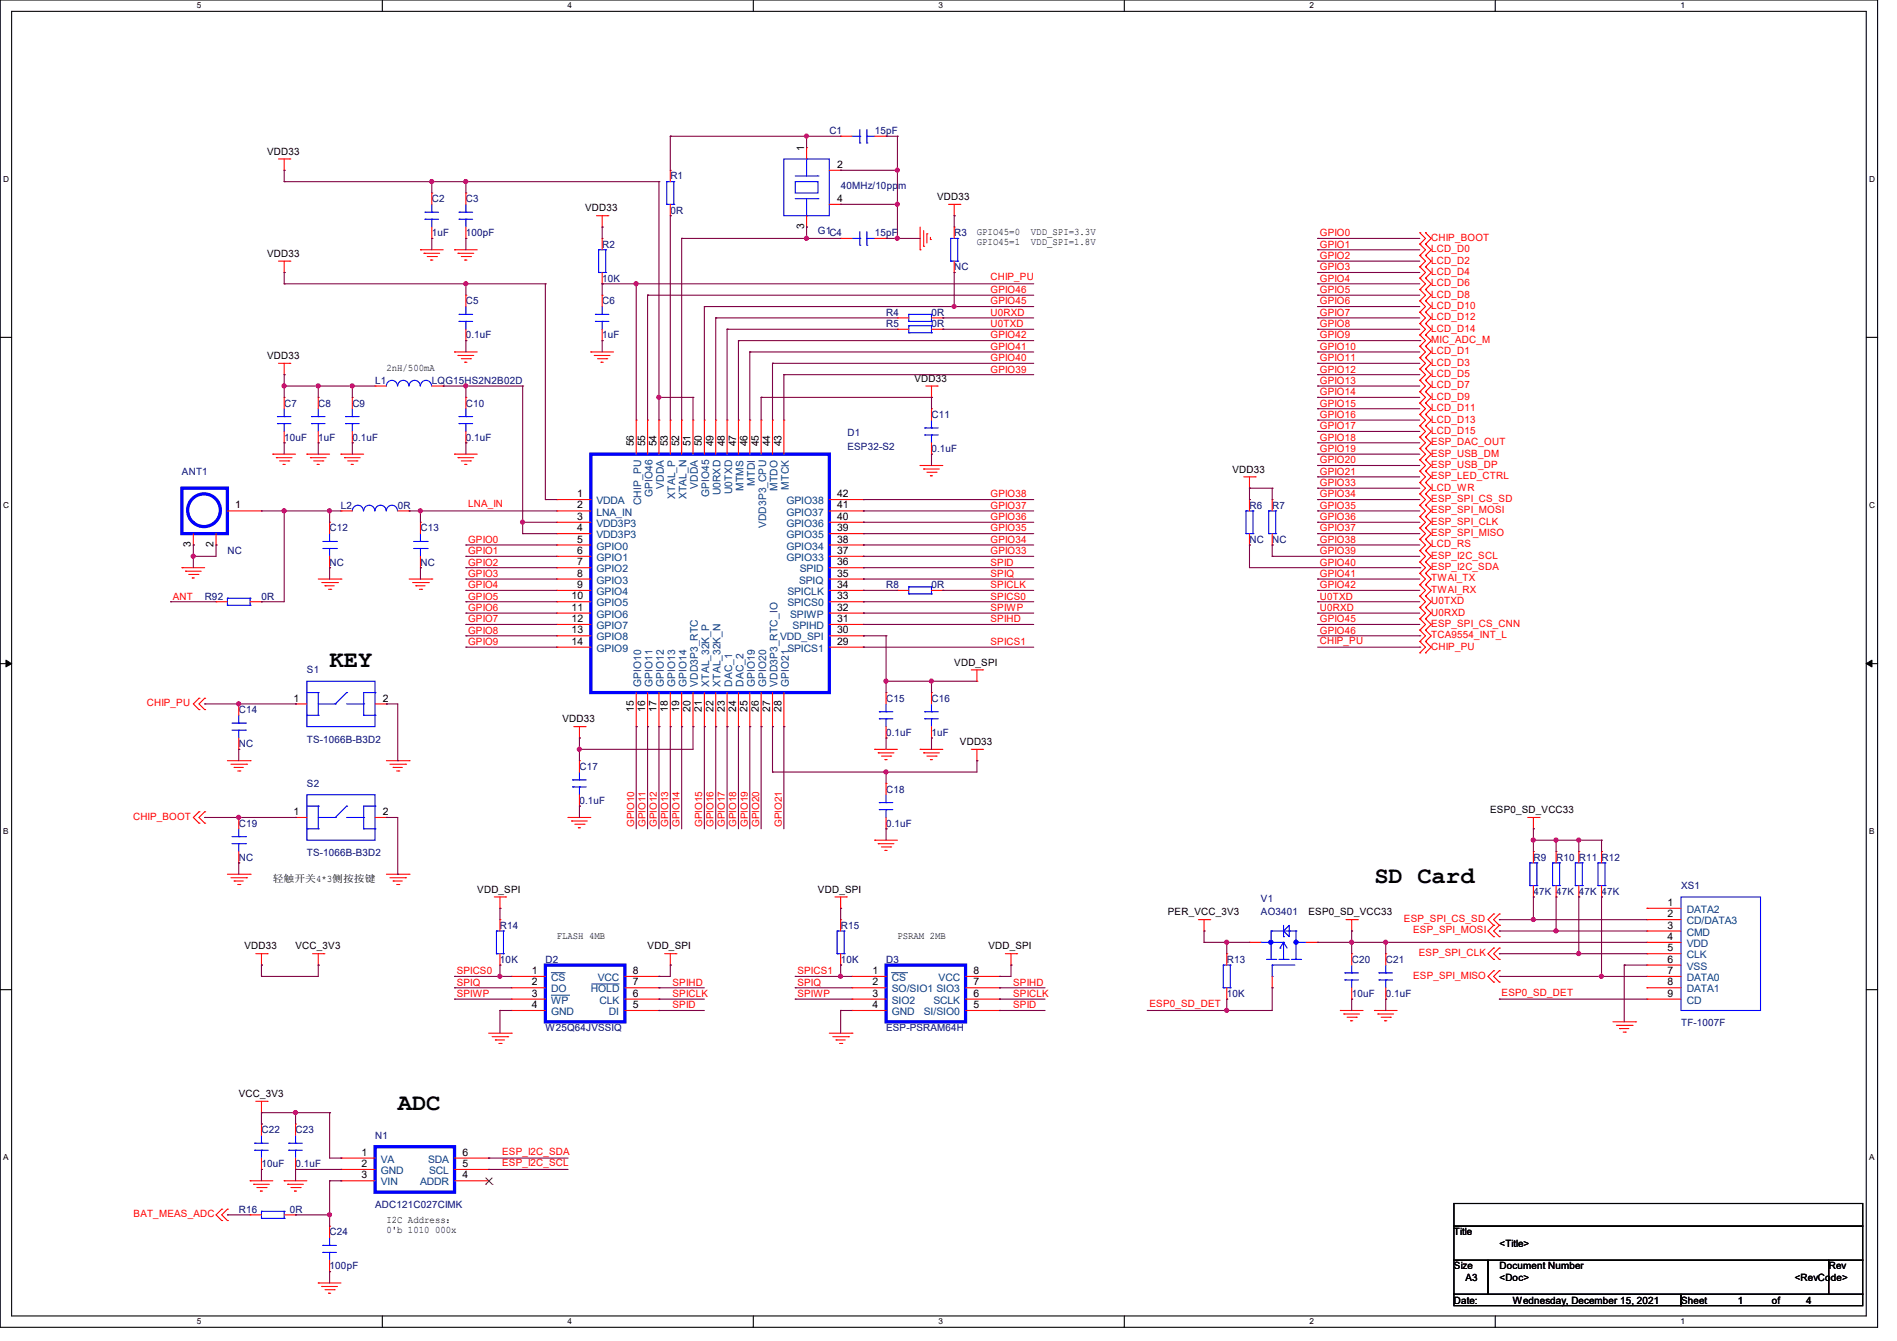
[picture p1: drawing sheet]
<svg xmlns="http://www.w3.org/2000/svg" width="297mm" height="210mm" viewBox="0 0 297 210" stroke-linecap="round" stroke-linejoin="round" font-family="sans-serif">
<defs><g id="words">
<g font-size="3.7">
<text x="51.6" y="104.5">KEY</text>
<text x="215.2" y="138.3">SD Card</text>
<text x="62.3" y="173.9">ADC</text>
</g>
<g font-size="1.6">
<text x="125.9" y="23.7" transform="rotate(-90 125.9 23.7)">1</text>
<text x="41.8" y="24.2">VDD33</text>
<text x="131.1" y="26.3">2</text>
<text x="91.6" y="33.1">VDD33</text>
<text x="125.9" y="35.9" transform="rotate(-90 125.9 35.9)">3</text>
<text x="131.1" y="31.6">4</text>
<text x="146.7" y="31.3">VDD33</text>
<text x="41.8" y="40.2">VDD33</text>
<text x="152.9" y="36.8">GPIO45=0</text>
<text x="152.9" y="38.4">GPIO45=1</text>
<text x="161.4" y="36.8">VDD_SPI=3.3V</text>
<text x="161.4" y="38.4">VDD_SPI=1.8V</text>
<text x="41.8" y="56.2">VDD33</text>
<text x="60.5" y="58.1">2nH/500mA</text>
<text x="143.2" y="59.8">VDD33</text>
<text x="99.2" y="69.9" transform="rotate(-90 99.2 69.9)">56</text>
<text x="101" y="69.9" transform="rotate(-90 101 69.9)">55</text>
<text x="102.8" y="69.9" transform="rotate(-90 102.8 69.9)">54</text>
<text x="104.6" y="69.9" transform="rotate(-90 104.6 69.9)">53</text>
<text x="106.4" y="69.9" transform="rotate(-90 106.4 69.9)">52</text>
<text x="108.1" y="69.9" transform="rotate(-90 108.1 69.9)">51</text>
<text x="109.9" y="69.9" transform="rotate(-90 109.9 69.9)">50</text>
<text x="111.7" y="69.9" transform="rotate(-90 111.7 69.9)">49</text>
<text x="113.5" y="69.9" transform="rotate(-90 113.5 69.9)">48</text>
<text x="115.2" y="69.9" transform="rotate(-90 115.2 69.9)">47</text>
<text x="117" y="69.9" transform="rotate(-90 117 69.9)">46</text>
<text x="118.8" y="69.9" transform="rotate(-90 118.8 69.9)">45</text>
<text x="120.6" y="69.9" transform="rotate(-90 120.6 69.9)">44</text>
<text x="122.4" y="69.9" transform="rotate(-90 122.4 69.9)">43</text>
<text x="90.4" y="77.9">1</text>
<text x="131.1" y="77.9">42</text>
<text x="193" y="74">VDD33</text>
<text x="36.8" y="79.6">1</text>
<text x="90.4" y="79.6">2</text>
<text x="90.4" y="81.4">3</text>
<text x="90.4" y="83.2">4</text>
<text x="131.1" y="83.2">39</text>
<text x="131.1" y="81.4">40</text>
<text x="131.1" y="79.6">41</text>
<text x="29.9" y="85.7" transform="rotate(-90 29.9 85.7)">3</text>
<text x="33.4" y="85.7" transform="rotate(-90 33.4 85.7)">2</text>
<text x="90.4" y="85">5</text>
<text x="90.4" y="86.7">6</text>
<text x="90.4" y="88.5">7</text>
<text x="131.1" y="88.5">36</text>
<text x="131.1" y="86.7">37</text>
<text x="131.1" y="85">38</text>
<text x="89.5" y="93.9">10</text>
<text x="89.5" y="95.6">11</text>
<text x="90.4" y="90.3">8</text>
<text x="90.4" y="92.1">9</text>
<text x="131.1" y="95.6">32</text>
<text x="131.1" y="93.9">33</text>
<text x="131.1" y="92.1">34</text>
<text x="131.1" y="90.3">35</text>
<text x="89.5" y="97.4">12</text>
<text x="89.5" y="99.2">13</text>
<text x="89.5" y="101">14</text>
<text x="131.1" y="101">29</text>
<text x="131.1" y="99.2">30</text>
<text x="131.1" y="97.4">31</text>
<text x="149.4" y="104.2">VDD_SPI</text>
<text x="45.9" y="109.9">1</text>
<text x="60" y="109.9">2</text>
<text x="88.1" y="113.1">VDD33</text>
<text x="99.2" y="111.5" transform="rotate(-90 99.2 111.5)">15</text>
<text x="101" y="111.5" transform="rotate(-90 101 111.5)">16</text>
<text x="102.8" y="111.5" transform="rotate(-90 102.8 111.5)">17</text>
<text x="104.6" y="111.5" transform="rotate(-90 104.6 111.5)">18</text>
<text x="106.4" y="111.5" transform="rotate(-90 106.4 111.5)">19</text>
<text x="108.1" y="111.5" transform="rotate(-90 108.1 111.5)">20</text>
<text x="109.9" y="111.5" transform="rotate(-90 109.9 111.5)">21</text>
<text x="111.7" y="111.5" transform="rotate(-90 111.7 111.5)">22</text>
<text x="113.5" y="111.5" transform="rotate(-90 113.5 111.5)">23</text>
<text x="115.2" y="111.5" transform="rotate(-90 115.2 111.5)">24</text>
<text x="117" y="111.5" transform="rotate(-90 117 111.5)">25</text>
<text x="118.8" y="111.5" transform="rotate(-90 118.8 111.5)">26</text>
<text x="120.6" y="111.5" transform="rotate(-90 120.6 111.5)">27</text>
<text x="122.4" y="111.5" transform="rotate(-90 122.4 111.5)">28</text>
<text x="150.3" y="116.7">VDD33</text>
<text x="45.9" y="127.6">1</text>
<text x="60" y="127.6">2</text>
<text x="233.3" y="127.3">ESP0_SD_VCC33</text>
<text x="42.7" y="138.1">轻触开关4*3侧按按键</text>
<text x="74.7" y="139.8">VDD_SPI</text>
<text x="128.1" y="139.8">VDD_SPI</text>
<text x="182.8" y="143.3">PER_VCC_3V3</text>
<text x="204.9" y="143.3">ESP0_SD_VCC33</text>
<text x="261.1" y="143.6">2</text>
<text x="261.1" y="141.9">1</text>
<text x="38.3" y="148.7">VDD33</text>
<text x="46.3" y="148.7">VCC_3V3</text>
<text x="87.2" y="147">FLASH 4MB</text>
<text x="101.4" y="148.7">VDD_SPI</text>
<text x="140.5" y="147">PSRAM 2MB</text>
<text x="154.7" y="148.7">VDD_SPI</text>
<text x="261.1" y="145.4">3</text>
<text x="261.1" y="147.2">4</text>
<text x="261.1" y="149">5</text>
<text x="83.3" y="152.5">1</text>
<text x="83.3" y="154.3">2</text>
<text x="99.1" y="154.3">7</text>
<text x="99.1" y="152.5">8</text>
<text x="136.6" y="152.5">1</text>
<text x="136.6" y="154.3">2</text>
<text x="152.4" y="154.3">7</text>
<text x="152.4" y="152.5">8</text>
<text x="261.1" y="150.7">6</text>
<text x="261.1" y="152.5">7</text>
<text x="261.1" y="154.3">8</text>
<text x="83.3" y="156.1">3</text>
<text x="83.3" y="157.9">4</text>
<text x="99.1" y="157.9">5</text>
<text x="99.1" y="156.1">6</text>
<text x="136.6" y="156.1">3</text>
<text x="136.6" y="157.9">4</text>
<text x="152.4" y="157.9">5</text>
<text x="152.4" y="156.1">6</text>
<text x="261.1" y="156.1">9</text>
<text x="37.4" y="171.8">VCC_3V3</text>
<text x="56.6" y="181">1</text>
<text x="56.6" y="182.8">2</text>
<text x="56.6" y="184.5">3</text>
<text x="72.4" y="184.5">4</text>
<text x="72.4" y="182.8">5</text>
<text x="72.4" y="181">6</text>
<text x="60.5" y="191.5">I2C Address：</text>
<text x="60.5" y="193">0'b 1010 000x</text>
<text x="227.6" y="193.5">Title</text>
<text x="234.8" y="195.2">&lt;Title&gt;</text>
<text x="227.6" y="198.8">Size</text>
<text x="229.4" y="200.6">A3</text>
<text x="234.8" y="198.8">Document Number</text>
<text x="234.8" y="200.6">&lt;Doc&gt;</text>
<text x="281" y="200.6">&lt;RevCode&gt;</text>
<text x="286.3" y="198.8">Rev</text>
<text x="227.6" y="204.1">Date:</text>
<text x="236.9" y="204.1">Wednesday, December 15, 2021</text>
<text x="263.2" y="204.1">Sheet</text>
<text x="272.1" y="204.1">1</text>
<text x="277.4" y="204.1">of</text>
<text x="282.8" y="204.1">4</text>
</g>
<g font-size="1.6" fill="#000080">
<text x="129.8" y="21">C1</text>
<text x="137" y="21">15pF</text>
<text x="105" y="28.1">R1</text>
<text x="131.6" y="29.5">40MHz/10ppm</text>
<text x="67.6" y="31.7">C2</text>
<text x="72.9" y="31.7">C3</text>
<text x="105" y="33.4">0R</text>
<text x="67.6" y="37">1uF</text>
<text x="72.9" y="37">100pF</text>
<text x="94.3" y="38.8">R2</text>
<text x="128.1" y="36.7">G1C4</text>
<text x="137" y="37">15pF</text>
<text x="149.4" y="37">R3</text>
<text x="72.9" y="47.7">C5</text>
<text x="94.3" y="47.7">C6</text>
<text x="94.3" y="44.1">10K</text>
<text x="149.4" y="42.3">NC</text>
<text x="72.9" y="53">0.1uF</text>
<text x="94.3" y="53">1uF</text>
<text x="138.7" y="49.4">R4</text>
<text x="138.7" y="51.2">R5</text>
<text x="145.8" y="49.4">0R</text>
<text x="145.8" y="51.2">0R</text>
<text x="44.5" y="63.7">C7</text>
<text x="49.8" y="63.7">C8</text>
<text x="55.2" y="63.7">C9</text>
<text x="58.7" y="60.1">L1</text>
<text x="67.6" y="60.1">LQG15HS2N2B02D</text>
<text x="72.9" y="63.7">C10</text>
<text x="145.8" y="65.4">C11</text>
<text x="44.5" y="69">10uF</text>
<text x="49.8" y="69">1uF</text>
<text x="55.2" y="69">0.1uF</text>
<text x="72.9" y="69">0.1uF</text>
<text x="132.7" y="68.3">D1</text>
<text x="132.7" y="70.4">ESP32-S2</text>
<text x="145.8" y="70.8">0.1uF</text>
<text x="28.5" y="74.3">ANT1</text>
<text x="51.6" y="83.2">C12</text>
<text x="53.4" y="79.7">L2</text>
<text x="62.3" y="79.7">0R</text>
<text x="65.8" y="83.2">C13</text>
<text x="195.6" y="79.7">R6</text>
<text x="199.2" y="79.7">R7</text>
<text x="35.6" y="86.8">NC</text>
<text x="51.6" y="88.6">NC</text>
<text x="65.8" y="88.6">NC</text>
<text x="195.6" y="85">NC</text>
<text x="199.2" y="85">NC</text>
<text x="32" y="93.9">R92</text>
<text x="40.9" y="93.9">0R</text>
<text x="138.7" y="92.1">R8</text>
<text x="145.8" y="92.1">0R</text>
<text x="48.1" y="105.5">S1</text>
<text x="37.4" y="111.7">C14</text>
<text x="138.7" y="109.9">C15</text>
<text x="145.8" y="109.9">C16</text>
<text x="37.4" y="117">NC</text>
<text x="48.1" y="116.3">TS-1066B-B3D2</text>
<text x="138.7" y="115.2">0.1uF</text>
<text x="145.8" y="115.2">1uF</text>
<text x="48.1" y="123.2">S2</text>
<text x="90.7" y="120.6">C17</text>
<text x="90.7" y="125.9">0.1uF</text>
<text x="138.7" y="124.1">C18</text>
<text x="37.4" y="129.5">C19</text>
<text x="138.7" y="129.5">0.1uF</text>
<text x="37.4" y="134.8">NC</text>
<text x="48.1" y="134.1">TS-1066B-B3D2</text>
<text x="240.1" y="134.8">R9</text>
<text x="243.6" y="134.8">R10 R11 R12</text>
<text x="197.4" y="141.2">V1</text>
<text x="197.4" y="143.3">AO3401</text>
<text x="240.1" y="140.1">47K 47K 47K 47K</text>
<text x="263.2" y="139.2">XS1</text>
<text x="78.3" y="145.5">R14</text>
<text x="131.6" y="145.5">R15</text>
<text x="78.3" y="150.8">10K</text>
<text x="85.4" y="150.8">D2</text>
<text x="131.6" y="150.8">10K</text>
<text x="138.7" y="150.8">D3</text>
<text x="192.1" y="150.8">R13</text>
<text x="211.6" y="150.8">C20</text>
<text x="217" y="150.8">C21</text>
<text x="85.4" y="161.5">W25Q64JVSSIQ</text>
<text x="138.7" y="161.5">ESP-PSRAM64H</text>
<text x="192.1" y="156.1">10K</text>
<text x="211.6" y="156.1">10uF</text>
<text x="217" y="156.1">0.1uF</text>
<text x="263.2" y="160.7">TF-1007F</text>
<text x="40.9" y="177.5">C22</text>
<text x="46.3" y="177.5">C23</text>
<text x="58.7" y="178.4">N1</text>
<text x="40.9" y="182.8">10uF</text>
<text x="46.3" y="182.8">0.1uF</text>
<text x="37.4" y="189.9">R16</text>
<text x="45.4" y="189.9">0R</text>
<text x="58.7" y="189.2">ADC121C027CIMK</text>
<text x="51.6" y="193.5">C24</text>
<text x="51.6" y="198.8">100pF</text>
</g>
<g font-size="1.6" fill="#f00">
<text x="206.6" y="37">GPIO0</text>
<text x="206.6" y="38.8">GPIO1</text>
<text x="206.6" y="40.6">GPIO2</text>
<text x="224.1" y="39.5">LCD_D0</text>
<text x="224.1" y="41.3">LCD_D2</text>
<text x="224.1" y="37.7">CHIP_BOOT</text>
<text x="155.1" y="45.9">GPIO46</text>
<text x="155.1" y="43.9">CHIP_PU</text>
<text x="155.1" y="47.7">GPIO45</text>
<text x="206.6" y="42.3">GPIO3</text>
<text x="206.6" y="44.1">GPIO4</text>
<text x="206.6" y="45.9">GPIO5</text>
<text x="206.6" y="47.7">GPIO6</text>
<text x="224.1" y="44.8">LCD_D6</text>
<text x="224.1" y="46.6">LCD_D8</text>
<text x="224.1" y="43.1">LCD_D4</text>
<text x="155.1" y="53">GPIO42</text>
<text x="155.1" y="51.2">U0TXD</text>
<text x="155.1" y="49.4">U0RXD</text>
<text x="206.6" y="49.4">GPIO7</text>
<text x="206.6" y="51.2">GPIO8</text>
<text x="206.6" y="53">GPIO9</text>
<text x="224.1" y="48.4">LCD_D10</text>
<text x="224.1" y="50.2">LCD_D12</text>
<text x="224.1" y="51.9">LCD_D14</text>
<text x="224.1" y="53.7">MIC_ADC_M</text>
<text x="155.1" y="58.3">GPIO39</text>
<text x="155.1" y="56.6">GPIO40</text>
<text x="155.1" y="54.8">GPIO41</text>
<text x="206.6" y="54.8">GPIO10</text>
<text x="206.6" y="56.6">GPIO11</text>
<text x="206.6" y="58.3">GPIO12</text>
<text x="224.1" y="59.1">LCD_D5</text>
<text x="224.1" y="57.3">LCD_D3</text>
<text x="224.1" y="55.5">LCD_D1</text>
<text x="206.6" y="60.1">GPIO13</text>
<text x="206.6" y="61.9">GPIO14</text>
<text x="206.6" y="63.7">GPIO15</text>
<text x="206.6" y="65.4">GPIO16</text>
<text x="224.1" y="64.4">LCD_D11</text>
<text x="224.1" y="62.6">LCD_D9</text>
<text x="224.1" y="60.8">LCD_D7</text>
<text x="206.6" y="67.2">GPIO17</text>
<text x="206.6" y="69">GPIO18</text>
<text x="206.6" y="70.8">GPIO19</text>
<text x="224.1" y="66.2">LCD_D13</text>
<text x="224.1" y="67.9">LCD_D15</text>
<text x="224.1" y="69.7">ESP_DAC_OUT</text>
<text x="224.1" y="71.5">ESP_USB_DM</text>
<text x="155.1" y="77.9">GPIO38</text>
<text x="206.6" y="72.6">GPIO20</text>
<text x="206.6" y="74.3">GPIO21</text>
<text x="206.6" y="77.9">GPIO34</text>
<text x="206.6" y="76.1">GPIO33</text>
<text x="224.1" y="73.3">ESP_USB_DP</text>
<text x="224.1" y="75.1">ESP_LED_CTRL</text>
<text x="224.1" y="76.8">LCD_WR</text>
<text x="73.3" y="79.5">LNA_IN</text>
<text x="155.1" y="79.7">GPIO37</text>
<text x="155.1" y="81.4">GPIO36</text>
<text x="155.1" y="83.2">GPIO35</text>
<text x="206.6" y="83.2">GPIO37</text>
<text x="206.6" y="81.4">GPIO36</text>
<text x="206.6" y="79.7">GPIO35</text>
<text x="224.1" y="80.4">ESP_SPI_MOSI</text>
<text x="224.1" y="78.6">ESP_SPI_CS_SD</text>
<text x="224.1" y="82.2">ESP_SPI_CLK</text>
<text x="224.1" y="83.9">ESP_SPI_MISO</text>
<text x="73.3" y="85">GPIO0</text>
<text x="73.3" y="86.8">GPIO1</text>
<text x="73.3" y="88.6">GPIO2</text>
<text x="155.1" y="85">GPIO34</text>
<text x="155.1" y="86.8">GPIO33</text>
<text x="155.1" y="88.6">SPID</text>
<text x="206.6" y="85">GPIO38</text>
<text x="206.6" y="86.8">GPIO39</text>
<text x="206.6" y="88.6">GPIO40</text>
<text x="224.1" y="85.7">LCD_RS</text>
<text x="224.1" y="87.5">ESP_I2C_SCL</text>
<text x="224.1" y="89.3">ESP_I2C_SDA</text>
<text x="27.1" y="93.9">ANT</text>
<text x="73.3" y="90.3">GPIO3</text>
<text x="73.3" y="92.1">GPIO4</text>
<text x="73.3" y="93.9">GPIO5</text>
<text x="73.3" y="95.7">GPIO6</text>
<text x="155.1" y="90.3">SPIQ</text>
<text x="155.1" y="93.9">SPICS0</text>
<text x="155.1" y="95.7">SPIWP</text>
<text x="155.1" y="92.1">SPICLK</text>
<text x="206.6" y="90.3">GPIO41</text>
<text x="206.6" y="92.1">GPIO42</text>
<text x="206.6" y="93.9">U0TXD</text>
<text x="206.6" y="95.7">U0RXD</text>
<text x="224.1" y="91.1">TWAI_TX</text>
<text x="224.1" y="92.8">TWAI_RX</text>
<text x="224.1" y="94.6">U0TXD</text>
<text x="73.3" y="97.5">GPIO7</text>
<text x="73.3" y="99.2">GPIO8</text>
<text x="73.3" y="101">GPIO9</text>
<text x="155.1" y="97.5">SPIHD</text>
<text x="155.1" y="101">SPICS1</text>
<text x="206.6" y="99.2">GPIO46</text>
<text x="206.6" y="100.8">CHIP_PU</text>
<text x="206.6" y="97.5">GPIO45</text>
<text x="224.1" y="99.9">TCA9554_INT_L</text>
<text x="224.1" y="101.7">CHIP_PU</text>
<text x="224.1" y="96.4">U0RXD</text>
<text x="224.1" y="98.2">ESP_SPI_CS_CNN</text>
<text x="23" y="110.6">CHIP_PU</text>
<text x="20.8" y="128.4">CHIP_BOOT</text>
<text x="219.8" y="144.4">ESP_SPI_CS_SD</text>
<text x="221.2" y="146.2">ESP_SPI_MOSI</text>
<text x="222.1" y="149.7">ESP_SPI_CLK</text>
<text x="71.5" y="154.3">SPIQ</text>
<text x="71.5" y="152.6">SPICS0</text>
<text x="105.3" y="154.3">SPIHD</text>
<text x="124.8" y="154.3">SPIQ</text>
<text x="124.8" y="152.6">SPICS1</text>
<text x="158.6" y="154.3">SPIHD</text>
<text x="221.2" y="153.3">ESP_SPI_MISO</text>
<text x="235.1" y="155.9">ESP0_SD_DET</text>
<text x="71.5" y="156.1">SPIWP</text>
<text x="105.3" y="157.9">SPID</text>
<text x="105.3" y="156.1">SPICLK</text>
<text x="124.8" y="156.1">SPIWP</text>
<text x="158.6" y="157.9">SPID</text>
<text x="158.6" y="156.1">SPICLK</text>
<text x="180" y="157.7">ESP0_SD_DET</text>
<text x="78.6" y="182.6">ESP_I2C_SCL</text>
<text x="78.6" y="180.8">ESP_I2C_SDA</text>
<text x="20.9" y="190.6">BAT_MEAS_ADC</text>
</g>
<g font-size="1.6" fill="#004080">
<text x="102.2" y="77.9" transform="rotate(-90 102.2 77.9)">GPIO46</text>
<text x="103.9" y="76.6" transform="rotate(-90 103.9 76.6)">VDDA</text>
<text x="109.3" y="76.6" transform="rotate(-90 109.3 76.6)">VDDA</text>
<text x="111" y="77.9" transform="rotate(-90 111 77.9)">GPIO45</text>
<text x="112.8" y="77.6" transform="rotate(-90 112.8 77.6)">U0RXD</text>
<text x="114.6" y="77.4" transform="rotate(-90 114.6 77.4)">U0TXD</text>
<text x="116.4" y="76.8" transform="rotate(-90 116.4 76.8)">MTMS</text>
<text x="118.2" y="76" transform="rotate(-90 118.2 76)">MTDI</text>
<text x="121.7" y="76.8" transform="rotate(-90 121.7 76.8)">MTDO</text>
<text x="123.5" y="76.7" transform="rotate(-90 123.5 76.7)">MTCK</text>
<text x="93.4" y="79">VDDA</text>
<text x="93.4" y="80.7">LNA_IN</text>
<text x="93.4" y="82.5">VDD3P3</text>
<text x="100.4" y="79.1" transform="rotate(-90 100.4 79.1)">CHIP_PU</text>
<text x="105.7" y="78.1" transform="rotate(-90 105.7 78.1)">XTAL_P</text>
<text x="107.5" y="78.2" transform="rotate(-90 107.5 78.2)">XTAL_N</text>
<text x="119.9" y="82.7" transform="rotate(-90 119.9 82.7)">VDD3P3_CPU</text>
<text x="123.1" y="82.5">GPIO36</text>
<text x="123.1" y="80.7">GPIO37</text>
<text x="123.1" y="79">GPIO38</text>
<text x="93.4" y="84.3">VDD3P3</text>
<text x="93.4" y="86.1">GPIO0</text>
<text x="93.4" y="87.8">GPIO1</text>
<text x="93.4" y="89.6">GPIO2</text>
<text x="123.1" y="87.8">GPIO33</text>
<text x="123.1" y="86.1">GPIO34</text>
<text x="123.1" y="84.3">GPIO35</text>
<text x="125.2" y="89.6">SPID</text>
<text x="93.4" y="91.4">GPIO3</text>
<text x="93.4" y="93.2">GPIO4</text>
<text x="93.4" y="95">GPIO5</text>
<text x="123.3" y="95">SPICS0</text>
<text x="123.3" y="93.2">SPICLK</text>
<text x="125.1" y="91.4">SPIQ</text>
<text x="93.4" y="96.7">GPIO6</text>
<text x="93.4" y="98.5">GPIO7</text>
<text x="93.4" y="100.3">GPIO8</text>
<text x="122.1" y="100.3">VDD_SPI</text>
<text x="123.7" y="96.7">SPIWP</text>
<text x="124.1" y="98.5">SPIHD</text>
<text x="93.4" y="102.1">GPIO9</text>
<text x="100.4" y="107.6" transform="rotate(-90 100.4 107.6)">GPIO10</text>
<text x="102.2" y="107.6" transform="rotate(-90 102.2 107.6)">GPIO11</text>
<text x="103.9" y="107.6" transform="rotate(-90 103.9 107.6)">GPIO12</text>
<text x="105.7" y="107.6" transform="rotate(-90 105.7 107.6)">GPIO13</text>
<text x="107.5" y="107.6" transform="rotate(-90 107.5 107.6)">GPIO14</text>
<text x="109.3" y="107.6" transform="rotate(-90 109.3 107.6)">VDD3P3_RTC</text>
<text x="111" y="107.6" transform="rotate(-90 111 107.6)">XTAL_32K_P</text>
<text x="112.8" y="107.6" transform="rotate(-90 112.8 107.6)">XTAL_32K_N</text>
<text x="114.6" y="107.6" transform="rotate(-90 114.6 107.6)">DAC_1</text>
<text x="116.4" y="107.6" transform="rotate(-90 116.4 107.6)">DAC_2</text>
<text x="118.2" y="107.6" transform="rotate(-90 118.2 107.6)">GPIO19</text>
<text x="119.9" y="107.6" transform="rotate(-90 119.9 107.6)">GPIO20</text>
<text x="121.7" y="107.6" transform="rotate(-90 121.7 107.6)">VDD3P3_RTC_IO</text>
<text x="123.3" y="102.1">SPICS1</text>
<text x="123.5" y="107.6" transform="rotate(-90 123.5 107.6)">GPIO21</text>
<text x="264.1" y="143">DATA2</text>
<text x="264.1" y="146.5">CMD</text>
<text x="264.1" y="148.3">VDD</text>
<text x="264.1" y="144.7">CD/DATA3</text>
<text x="86.3" y="153.6">CS</text>
<text x="86.3" y="155.4">DO</text>
<text x="92.5" y="155.4">HOLD</text>
<text x="93.6" y="153.6">VCC</text>
<text x="139.6" y="153.6">CS</text>
<text x="139.6" y="155.4">SO/SIO1 SIO3</text>
<text x="147" y="153.6">VCC</text>
<text x="264.1" y="150.1">CLK</text>
<text x="264.1" y="151.8">VSS</text>
<text x="264.1" y="153.6">DATA0</text>
<text x="264.1" y="155.4">DATA1</text>
<text x="86.3" y="157.2">WP</text>
<text x="86.3" y="159">GND</text>
<text x="93.9" y="157.2">CLK</text>
<text x="95.3" y="159">DI</text>
<text x="139.6" y="157.2">SIO2</text>
<text x="139.6" y="159">GND</text>
<text x="144.6" y="159">SI/SIO0</text>
<text x="146.1" y="157.2">SCLK</text>
<text x="264.1" y="157.2">CD</text>
<text x="59.6" y="182.1">VA</text>
<text x="59.6" y="183.9">GND</text>
<text x="59.6" y="185.6">VIN</text>
<text x="65.8" y="185.6">ADDR</text>
<text x="67" y="182.1">SDA</text>
<text x="67.2" y="183.9">SCL</text>
</g>
<g font-size="1.5" fill="#f00">
<text x="99.3" y="129.5" transform="rotate(-90 99.3 129.5)">GPIO10</text>
<text x="101.1" y="129.5" transform="rotate(-90 101.1 129.5)">GPIO11</text>
<text x="102.8" y="129.5" transform="rotate(-90 102.8 129.5)">GPIO12</text>
<text x="104.6" y="129.5" transform="rotate(-90 104.6 129.5)">GPIO13</text>
<text x="106.4" y="129.5" transform="rotate(-90 106.4 129.5)">GPIO14</text>
<text x="109.9" y="129.5" transform="rotate(-90 109.9 129.5)">GPIO15</text>
<text x="111.7" y="129.5" transform="rotate(-90 111.7 129.5)">GPIO16</text>
<text x="113.5" y="129.5" transform="rotate(-90 113.5 129.5)">GPIO17</text>
<text x="115.3" y="129.5" transform="rotate(-90 115.3 129.5)">GPIO18</text>
<text x="117.1" y="129.5" transform="rotate(-90 117.1 129.5)">GPIO19</text>
<text x="118.8" y="129.5" transform="rotate(-90 118.8 129.5)">GPIO20</text>
<text x="122.4" y="129.5" transform="rotate(-90 122.4 129.5)">GPIO21</text>
</g>
<g font-size="1.3">
<text x="30.8" y="1.3">5</text>
<text x="88.9" y="1.3">4</text>
<text x="146.9" y="1.3">3</text>
<text x="205" y="1.3">2</text>
<text x="263.1" y="1.3">1</text>
<text x=".5" y="28.4">D</text>
<text x="292.6" y="28.4">D</text>
<text x=".5" y="79.5">C</text>
<text x="292.6" y="79.5">C</text>
<text x=".5" y="130.6">B</text>
<text x="292.6" y="130.6">B</text>
<text x=".5" y="181.7">A</text>
<text x="292.6" y="181.7">A</text>
<text x="30.8" y="207.4">5</text>
<text x="88.9" y="207.4">4</text>
<text x="146.9" y="207.4">3</text>
<text x="205" y="207.4">2</text>
<text x="263.1" y="207.4">1</text>
</g>
</g></defs>
<path d="M0 0h294v207.9h-294zM1.8 1.8h290.4v204.3h-290.4z" fill="none" stroke="#000" stroke-width=".17"/>
<g fill="#fff">
<path d="M30.8 .2h.7v1.4h-.7z"/>
<path d="M30.8 206.2h.7v1.4h-.7z"/>
</g>
<path d="M59.9 0v1.8M59.9 206.1v1.8" fill="none" stroke="#000" stroke-width=".17"/>
<g fill="#fff">
<path d="M88.9 .2h.6v1.4h-.6z"/>
<path d="M88.9 206.2h.6v1.4h-.6z"/>
</g>
<path d="M117.9 0v1.8M117.9 206.1v1.8" fill="none" stroke="#000" stroke-width=".17"/>
<g fill="#fff">
<path d="M146.9 .2h.7v1.4h-.7z"/>
<path d="M146.9 206.2h.7v1.4h-.7z"/>
</g>
<path d="M176 0v1.8M176 206.1v1.8" fill="none" stroke="#000" stroke-width=".17"/>
<g fill="#fff">
<path d="M205 .2h.7v1.4h-.7z"/>
<path d="M205 206.2h.7v1.4h-.7z"/>
</g>
<path d="M234.1 0v1.8M234.1 206.1v1.8" fill="none" stroke="#000" stroke-width=".17"/>
<g fill="#fff">
<path d="M263.1 .2h.7v1.4h-.7z"/>
<path d="M263.1 206.2h.7v1.4h-.7z"/>
<path d="M.5 27.3h.9v1.4h-.9z"/>
<path d="M292.7 27.3h.8v1.4h-.8z"/>
<path d="M.5 78.4h.9v1.4h-.9z"/>
<path d="M292.7 78.4h.8v1.4h-.8z"/>
</g>
<path d="M0 52.8h1.8M292.2 52.8h1.8" fill="none" stroke="#000" stroke-width=".17"/>
<g fill="#fff">
<path d="M.5 129.5h.8v1.4h-.8z"/>
<path d="M292.7 129.5h.8v1.4h-.8z"/>
</g>
<path d="M0 103.9h1.8M292.2 103.9h1.8" fill="none" stroke="#000" stroke-width=".17"/>
<path d="M.9 103.4l.9 .5-.9 .5zM292.2 103.9l.9-.5v1z" fill="#000" stroke="#000" stroke-width=".16"/>
<g fill="#fff">
<path d="M.5 180.5h.8v1.4h-.8z"/>
<path d="M292.7 180.5h.8v1.4h-.8z"/>
</g>
<path d="M0 155h1.8M292.2 155h1.8M227.6 188.5h64v3.5h-64zM227.6 192h64v5.4h-64zM227.6 197.4h5.4v5.3h-5.4zM233 197.4h53.3v5.3h-53.3zM286.3 197.4h5.3v5.3h-5.3zM227.6 202.7h35.6v1.8h-35.6zM263.2 202.7h28.4v1.8h-28.4z" fill="none" stroke="#000" stroke-width=".17"/>
<g fill="none" stroke="#f00" stroke-width=".17">
<path d="M43.6 24.9h1.8M44.5 26.7h.1M44.5 24.9v1.8M45.4 24.9h.1M65.8 39.1h.1M65.8 39.1h3.6M66.4 39.7h.1M66.4 39.7h2.4M67.6 37.3h.1M67.6 30.2h.1M67.6 30.2v1.8M67.6 35.6v1.7"/>
<path d="M71.2 39.1h.1M71.2 39.1h3.5M71.7 39.7h.1M71.7 39.7h2.5M72.9 37.3h.1M72.9 30.2h.1M72.9 30.2v1.8M72.9 35.6v1.7M93.4 33.8h1.8M94.3 35.6h.1M94.3 37.3h.1M94.3 33.8v1.8"/>
<path d="M94.3 37.3v1.8M95.2 33.8h.1M104.9 33.8h.1M104.9 26.7h.1M104.9 26.7v1.7M104.9 32v1.8M126.3 35.6h.1M126.3 23.1h.1M126.3 23.1v1.8M126.3 33.8v1.8M129.8 32h1.8M129.8 26.7h1.8"/>
<path d="M131.6 37.3h.1M131.6 21.3h.1M131.6 26.7h.1M131.6 32h.1M131.6 37.3h1.8M131.6 21.3h1.8M136.9 37.3h1.8M136.9 21.3h1.8M138.7 37.3h.1M138.7 21.3h.1M144.1 39.1h.1M144.1 35.6v3.5"/>
<path d="M144.6 38.6h.1M144.6 36.1v2.5M145.1 36.6h.1M145.1 36.6v1.5M145.7 37.5h.1M145.7 37.2v.3M148.5 32h1.8M149.4 33.8h.1M149.4 35.6h.1M149.4 32v1.8M149.4 35.6v1.7M150.3 32h.1"/>
<path d="M222.3 38.2h.1M222.3 36.4h.1M222.3 38.2l.9 .9-.9 .9M222.3 36.4l.9 .9-.9 .9M223.2 38.2h.1M223.2 36.4h.1M223.2 38.2l.9 .9-.9 .9M223.2 36.4l.9 .9-.9 .9M43.6 56.9h1.8M43.6 40.9h1.8M44.5 58.7h.1M44.5 42.7h.1"/>
<path d="M44.5 40.9v1.8M44.5 56.9v1.8M45.4 56.9h.1M45.4 40.9h.1M66.9 40.2h1.4M67.4 40.7h.1M67.4 40.7h.4M68.3 40.2h.1M71.2 55.1h.1M71.2 55.1h3.5M71.7 55.7h.1M71.7 55.7h2.5"/>
<path d="M72.2 56.2h1.5M72.2 40.2h1.5M72.8 56.7h.1M72.8 40.7h.1M72.8 56.7h.3M72.8 40.7h.3M72.9 53.3h.1M72.9 46.2h.1M72.9 46.2v1.8M72.9 51.6v1.7M73.7 56.2h.1M73.7 40.2h.1"/>
<path d="M92.5 55.1h.1M92.5 55.1h3.6M93 55.7h.1M93 55.7h2.5M93.6 56.2h1.4M94.1 56.7h.1M94.1 56.7h.3M94.3 53.3h.1M94.3 46.2h.1M94.3 44.4h.1M94.3 42.7v1.7M94.3 46.2v1.8"/>
<path d="M94.3 51.6v1.7M95 56.2h.1M140.5 49.8h.1M140.5 51.6h.1M140.5 49.8h1.8M140.5 51.6h1.8M145.8 49.8h1.8M145.8 51.6h1.8M147.6 49.8h.1M147.6 51.6h.1M149.4 42.7h.1M149.4 40.9v1.8"/>
<path d="M222.3 40h.1M222.3 41.8h.1M222.3 59.6h.1M222.3 57.8h.1M222.3 45.3h.1M222.3 43.6h.1M222.3 47.1h.1M222.3 48.9h.1M222.3 50.7h.1M222.3 52.5h.1M222.3 56h.1M222.3 54.2h.1"/>
<path d="M222.3 40l.9 .9-.9 .9M222.3 57.8l.9 .9-.9 .9M222.3 43.6l.9 .8-.9 .9M222.3 45.3l.9 .9-.9 .9M222.3 47.1l.9 .9-.9 .9M222.3 48.9l.9 .9-.9 .9M222.3 50.7l.9 .9-.9 .9M222.3 59.6l.9 .9-.9 .8M222.3 41.8l.9 .9-.9 .9M222.3 56l.9 .9-.9 .9M222.3 52.5l.9 .8-.9 .9M222.3 54.2l.9 .9-.9 .9"/>
<path d="M223.2 40h.1M223.2 41.8h.1M223.2 59.6h.1M223.2 57.8h.1M223.2 45.3h.1M223.2 43.6h.1M223.2 47.1h.1M223.2 48.9h.1M223.2 50.7h.1M223.2 52.5h.1M223.2 56h.1M223.2 54.2h.1"/>
<path d="M223.2 40l.9 .9-.9 .9M223.2 57.8l.9 .9-.9 .9M223.2 43.6l.9 .8-.9 .9M223.2 45.3l.9 .9-.9 .9M223.2 47.1l.9 .9-.9 .9M223.2 48.9l.9 .9-.9 .9M223.2 50.7l.9 .9-.9 .9M223.2 59.6l.9 .9-.9 .8M223.2 41.8l.9 .9-.9 .9M223.2 56l.9 .9-.9 .9M223.2 52.5l.9 .8-.9 .9M223.2 54.2l.9 .9-.9 .9"/>
<path d="M42.7 71.1h.1M42.7 71.1h3.6M43.3 71.7h.1M43.3 71.7h2.4M43.8 72.2h1.4M44.3 72.7h.1M44.3 72.7h.4M44.5 69.3h.1M44.5 62.2h.1M44.5 62.2v1.8M44.5 67.6v1.7M45.2 72.2h.1"/>
<path d="M48 71.1h.1M48 71.1h3.6M48.6 71.7h.1M48.6 71.7h2.5M49.1 72.2h1.4M49.7 72.7h.1M49.7 72.7h.3M49.8 69.3h.1M49.8 62.2h.1M49.8 62.2v1.8M49.8 67.6v1.7M50.5 72.2h.1"/>
<path d="M53.4 71.1h.1M53.4 71.1h3.5M53.9 71.7h.1M53.9 71.7h2.5M54.4 72.2h1.5M55 72.7h.1M55 72.7h.3M55.2 69.3h.1M55.2 62.2h.1M55.2 62.2v1.8M55.2 67.6v1.7M55.9 72.2h.1"/>
<path d="M58.7 60.5h.1M58.7 60.5h1.8M67.6 60.5h1.8M69.4 60.5h.1M71.2 71.1h.1M71.2 71.1h3.5M71.7 71.7h.1M71.7 71.7h2.5M72.2 72.2h1.5M72.8 72.7h.1M72.8 72.7h.3M72.9 69.3h.1"/>
<path d="M72.9 62.2h.1M72.9 62.2v1.8M72.9 67.6v1.7M73.7 72.2h.1M87.2 78.2h.1M87.2 78.2h5.3M99.6 65.8h.1M99.6 65.8v5.3M101.4 65.8h.1M101.4 65.8v5.3M103.2 65.8h.1M103.2 65.8v5.3"/>
<path d="M104.9 65.8h.1M104.9 65.8v5.3M106.7 65.8h.1M106.7 65.8v5.3M108.5 65.8h.1M108.5 65.8v5.3M110.3 65.8h.1M110.3 65.8v5.3M112.1 65.8h.1M112.1 65.8v5.3M113.8 65.8h.1M113.8 65.8v5.3"/>
<path d="M115.6 65.8h.1M115.6 65.8v5.3M117.4 65.8h.1M117.4 65.8v5.3M119.2 65.8h.1M119.2 65.8v5.3M120.9 65.8h.1M120.9 65.8v5.3M122.7 65.8h.1M122.7 65.8v5.3M129.8 78.2h5.4M135.2 78.2h.1"/>
<path d="M144.1 72.9h.1M144.1 72.9h3.5M144.6 73.4h.1M144.6 73.4h2.5M144.9 60.5h1.8M145.1 74h1.5M145.7 74.5h.1M145.7 74.5h.3M145.8 62.2h.1M145.8 71.1h.1M145.8 64h.1M145.8 60.5v1.7"/>
<path d="M145.8 64v1.8M145.8 69.3v1.8M146.6 74h.1M146.7 60.5h.1M194.7 74.7h1.8M195.6 76.5h.1M195.6 78.2h.1M195.6 74.7v1.8M195.6 78.2v1.8M196.5 74.7h.1M199.2 78.2h.1M199.2 78.2v1.8"/>
<path d="M222.3 66.7h.1M222.3 64.9h.1M222.3 63.1h.1M222.3 61.3h.1M222.3 68.5h.1M222.3 70.2h.1M222.3 72h.1M222.3 73.8h.1M222.3 75.6h.1M222.3 77.3h.1M222.3 79.1h.1M222.3 64.9l.9 .9-.9 .9"/>
<path d="M222.3 63.1l.9 .9-.9 .9M222.3 61.3l.9 .9-.9 .9M222.3 66.7l.9 .9-.9 .9M222.3 68.5l.9 .8-.9 .9M222.3 70.2l.9 .9-.9 .9M222.3 72l.9 .9-.9 .9M222.3 73.8l.9 .9-.9 .9M222.3 75.6l.9 .9-.9 .8M222.3 79.1l.9 .9-.9 .9M222.3 77.3l.9 .9-.9 .9M223.2 66.7h.1M223.2 64.9h.1"/>
<path d="M223.2 63.1h.1M223.2 61.3h.1M223.2 68.5h.1M223.2 70.2h.1M223.2 72h.1M223.2 73.8h.1M223.2 75.6h.1M223.2 77.3h.1M223.2 79.1h.1M223.2 64.9l.9 .9-.9 .9M223.2 63.1l.9 .9-.9 .9M223.2 61.3l.9 .9-.9 .9"/>
<path d="M223.2 66.7l.9 .9-.9 .9M223.2 68.5l.9 .8-.9 .9M223.2 70.2l.9 .9-.9 .9M223.2 72l.9 .9-.9 .9M223.2 73.8l.9 .9-.9 .9M223.2 75.6l.9 .9-.9 .8M223.2 79.1l.9 .9-.9 .9M223.2 77.3l.9 .9-.9 .9M28.5 88.9h.1M28.5 88.9h3.5M29 89.5h.1M29 89.5h2.5"/>
<path d="M29.5 90h1.5M30.1 90.5h.1M30.1 90.5h.3M30.3 85.3h.1M30.3 83.6v1.7M31 90h.1M33.8 85.3h.1M33.8 94.2h.1M33.8 83.6v1.7M33.8 94.2h1.8M35.6 80h5.3M39.2 94.2h1.7"/>
<path d="M40.9 80h.1M40.9 94.2h.1M49.8 90.7h3.6M50.4 91.2h2.4M50.9 91.7h.1M50.9 91.7h1.4M51.4 92.3h.4M51.6 81.8h.1M51.6 88.9h.1M51.6 81.8v1.8M51.6 87.1v1.8M51.8 92.3h.1"/>
<path d="M52.8 91.2h.1M53.4 90.7h.1M53.4 80h.1M53.4 80h1.8M62.3 80h1.8M64.1 80h.1M64.1 90.7h3.5M64.6 91.2h2.5M65.1 91.7h.1M65.1 91.7h1.4M65.7 92.3h.3M65.8 81.8h.1"/>
<path d="M65.8 88.9h.1M65.8 81.8v1.8M65.8 87.1v1.8M66 92.3h.1M67.1 91.2h.1M67.6 90.7h.1M87.2 80h.1M87.2 81.8h.1M87.2 83.6h.1M87.2 85.3h.1M87.2 87.1h.1M87.2 88.9h.1"/>
<path d="M87.2 90.7h.1M87.2 92.5h.1M87.2 94.2h.1M87.2 96h.1M87.2 97.8h.1M87.2 99.6h.1M87.2 90.7h5.3M87.2 88.9h5.3M87.2 80h5.3M87.2 92.5h5.3M87.2 94.2h5.3M87.2 81.8h5.3"/>
<path d="M87.2 83.6h5.3M87.2 85.3h5.3M87.2 87.1h5.3M87.2 96h5.3M87.2 97.8h5.3M87.2 99.6h5.3M129.8 90.7h5.4M129.8 88.9h5.4M129.8 80h5.4M129.8 92.5h5.4M129.8 94.2h5.4M129.8 81.8h5.4"/>
<path d="M129.8 83.6h5.4M129.8 85.3h5.4M129.8 87.1h5.4M129.8 96h5.4M129.8 97.8h5.4M129.8 99.6h5.4M135.2 99.6h.1M135.2 97.8h.1M135.2 96h.1M135.2 94.2h.1M135.2 92.5h.1M135.2 90.7h.1"/>
<path d="M135.2 88.9h.1M135.2 87.1h.1M135.2 85.3h.1M135.2 83.6h.1M135.2 81.8h.1M135.2 80h.1M140.5 92.5h.1M140.5 92.5h1.8M145.8 92.5h1.8M147.6 92.5h.1M195.6 85.3h.1M195.6 83.6v1.7"/>
<path d="M199.2 85.3h.1M199.2 83.6v1.7M222.3 80.9h.1M222.3 82.7h.1M222.3 84.5h.1M222.3 86.2h.1M222.3 88h.1M222.3 89.8h.1M222.3 91.6h.1M222.3 93.3h.1M222.3 98.7h.1M222.3 96.9h.1"/>
<path d="M222.3 95.1h.1M222.3 80.9l.9 .9-.9 .9M222.3 82.7l.9 .9-.9 .9M222.3 84.5l.9 .8-.9 .9M222.3 86.2l.9 .9-.9 .9M222.3 88l.9 .9-.9 .9M222.3 89.8l.9 .9-.9 .9M222.3 91.6l.9 .9-.9 .8M222.3 98.7l.9 .9-.9 .9M222.3 95.1l.9 .9-.9 .9M222.3 96.9l.9 .9-.9 .9M222.3 93.3l.9 .9-.9 .9"/>
<path d="M223.2 80.9h.1M223.2 82.7h.1M223.2 84.5h.1M223.2 86.2h.1M223.2 88h.1M223.2 89.8h.1M223.2 91.6h.1M223.2 93.3h.1M223.2 98.7h.1M223.2 96.9h.1M223.2 95.1h.1M223.2 80.9l.9 .9-.9 .9"/>
<path d="M223.2 82.7l.9 .9-.9 .9M223.2 84.5l.9 .8-.9 .9M223.2 86.2l.9 .9-.9 .9M223.2 88l.9 .9-.9 .9M223.2 89.8l.9 .9-.9 .9M223.2 91.6l.9 .9-.9 .8M223.2 98.7l.9 .9-.9 .9M223.2 95.1l.9 .9-.9 .9M223.2 96.9l.9 .9-.9 .9M223.2 93.3l.9 .9-.9 .9M31.2 109.3h.1M31.2 111.1h.1"/>
<path d="M31.2 109.3l-.9 .9 .9 .9M32 109.3h.1M32 111.1h.1M32 109.3l-.8 .9 .8 .9M35.6 119.1h3.6M36.2 119.7h2.4M37.4 110.2h.1M37.4 117.3h.1M37.4 110.2v1.8M37.4 115.6v1.7M38.6 119.7h.1M39.2 119.1h.1"/>
<path d="M46.3 110.2h.1M46.3 110.2h1.7M58.7 110.2h1.8M60.5 110.2h.1M60.5 119.1h3.6M61 119.7h2.5M63.5 119.7h.1M64.1 119.1h.1M87.2 101.3h.1M87.2 101.3h5.3M89.8 113.8h1.8M90.7 115.6h.1"/>
<path d="M90.7 119.1h.1M90.7 113.8v1.8M90.7 119.1v1.8M91.6 113.8h.1M99.6 113.8h.1M99.6 108.5v5.3M101.4 113.8h.1M101.4 108.5v5.3M103.2 113.8h.1M103.2 108.5v5.3M104.9 113.8h.1M104.9 108.5v5.3"/>
<path d="M106.7 113.8h.1M106.7 108.5v5.3M108.5 113.8h.1M108.5 108.5v5.3M110.3 113.8h.1M110.3 108.5v5.3M112.1 113.8h.1M112.1 108.5v5.3M113.8 113.8h.1M113.8 108.5v5.3M115.6 113.8h.1M115.6 108.5v5.3"/>
<path d="M117.4 113.8h.1M117.4 108.5v5.3M119.2 113.8h.1M119.2 108.5v5.3M120.9 113.8h.1M120.9 108.5v5.3M122.7 113.8h.1M122.7 108.5v5.3M129.8 101.3h5.4M135.2 101.3h.1M136.9 117.3h.1M136.9 117.3h3.6"/>
<path d="M137.5 117.9h.1M137.5 117.9h2.5M138 118.4h1.4M138.6 119h.1M138.6 119h.3M138.7 115.6h.1M138.7 108.5h.1M138.7 108.5v1.7M138.7 113.8v1.8M139.4 118.4h.1M144.1 117.3h.1M144.1 117.3h3.5"/>
<path d="M144.6 117.9h.1M144.6 117.9h2.5M145.1 118.4h1.5M145.7 119h.1M145.7 119h.3M145.8 115.6h.1M145.8 108.5h.1M145.8 108.5v1.7M145.8 113.8v1.8M146.6 118.4h.1M152.1 104.9h1.7M152.1 117.3h1.7"/>
<path d="M153 106.7h.1M153 119.1h.1M153 104.9v1.8M153 117.3v1.8M153.8 104.9h.1M153.8 117.3h.1M222.3 100.5h.1M222.3 102.2h.1M222.3 100.5l.9 .8-.9 .9M223.2 100.5h.1M223.2 102.2h.1M223.2 100.5l.9 .8-.9 .9"/>
<path d="M31.2 127.1h.1M31.2 128.9h.1M31.2 127.1l-.9 .9 .9 .9M32 127.1h.1M32 128.9h.1M32 127.1l-.8 .9 .8 .9M35.6 136.9h3.6M36.2 137.5h2.4M36.7 120.2h.1M36.7 138h.1M36.7 120.2h1.4M36.7 138h1.4"/>
<path d="M37.2 120.7h.3M37.2 138.5h.3M37.4 128h.1M37.4 135.1h.1M37.4 128v1.8M37.4 133.3v1.8M37.5 120.7h.1M37.5 138.5h.1M38.6 137.5h.1M39.2 136.9h.1M46.3 128h.1M46.3 128h1.7"/>
<path d="M58.7 128h1.8M60.5 128h.1M60.5 136.9h3.6M61 137.5h2.5M61.6 120.2h.1M61.6 138h.1M61.6 120.2h1.4M61.6 138h1.4M62.1 120.7h.3M62.1 138.5h.3M62.4 120.7h.1M62.4 138.5h.1"/>
<path d="M63.5 137.5h.1M64.1 136.9h.1M88.9 128h.1M88.9 128h3.6M89.5 128.6h.1M89.5 128.6h2.4M90 129.1h1.4M90.6 129.6h.1M90.6 129.6h.3M90.7 126.2h.1M90.7 124.5v1.7M91.4 129.1h.1"/>
<path d="M136.9 131.6h.1M136.9 131.6h3.6M137.5 132.1h.1M137.5 132.1h2.5M138 132.6h1.4M138.6 133.2h.1M138.6 133.2h.3M138.7 129.8h.1M138.7 122.7h.1M138.7 122.7v1.8M138.7 128v1.8M139.4 132.6h.1"/>
<path d="M239.2 128h1.8M240.1 129.8h.1M240.1 133.3h.1M240.1 128v1.8M240.1 133.3v1.8M240.1 138.7v1.8M241 128h.1M243.6 133.3h.1M243.6 133.3v1.8M243.6 138.7v1.8M247.2 133.3h.1M247.2 133.3v1.8"/>
<path d="M247.2 138.7v1.8M250.7 133.3h.1M250.7 133.3v1.8M250.7 138.7v1.8M40 149.4h1.8M40.9 151.1h.1M40.9 149.4v1.7M41.8 149.4h.1M48.9 149.4h1.8M49.8 151.1h.1M49.8 149.4v1.7M50.7 149.4h.1"/>
<path d="M77.4 140.5h1.8M78.3 142.2h.1M78.3 151.1h.1M78.3 144h.1M78.3 140.5v1.7M78.3 144v1.8M78.3 149.4v1.7M79.2 140.5h.1M80.1 152.9h.1M80.1 154.7h.1M80.1 156.5h.1M80.1 158.2h.1"/>
<path d="M80.1 158.2h5.3M80.1 152.9h5.3M80.1 154.7h5.3M80.1 156.5h5.3M97.8 158.2h5.4M97.8 152.9h5.4M97.8 154.7h5.4M97.8 156.5h5.4M103.2 158.2h.1M103.2 156.5h.1M103.2 154.7h.1M103.2 152.9h.1"/>
<path d="M104.1 149.4h1.7M104.9 151.1h.1M104.9 149.4v1.7M105.8 149.4h.1M130.7 140.5h1.8M131.6 142.2h.1M131.6 151.1h.1M131.6 144h.1M131.6 140.5v1.7M131.6 144v1.8M131.6 149.4v1.7M132.5 140.5h.1"/>
<path d="M133.4 152.9h.1M133.4 154.7h.1M133.4 156.5h.1M133.4 158.2h.1M133.4 158.2h5.3M133.4 152.9h5.3M133.4 154.7h5.3M133.4 156.5h5.3M151.2 158.2h5.3M151.2 152.9h5.3M151.2 154.7h5.3M151.2 156.5h5.3"/>
<path d="M156.5 158.2h.1M156.5 156.5h.1M156.5 154.7h.1M156.5 152.9h.1M157.4 149.4h1.8M158.3 151.1h.1M158.3 149.4v1.7M159.2 149.4h.1M187.6 144h1.8M188.5 145.8h.1M188.5 144v1.8M189.4 144h.1"/>
<path d="M192.1 156.5h.1M192.1 149.4h.1M192.1 149.4v1.7M192.1 154.7v1.8M195.6 147.6h.1M195.6 147.6h1.8M199.2 154.7h.1M199.2 152.9v1.8M204.5 147.6h1.8M206.3 147.6h.1M209.8 158.2h.1M209.8 158.2h3.6"/>
<path d="M210.4 158.8h.1M210.4 158.8h2.5M210.7 144h1.8M210.9 159.3h1.4M211.5 159.9h.1M211.5 159.9h.3M211.6 145.8h.1M211.6 156.5h.1M211.6 149.4h.1M211.6 144v1.8M211.6 149.4v1.7M211.6 154.7v1.8"/>
<path d="M212.3 159.3h.1M212.5 144h.1M215.2 158.2h.1M215.2 158.2h3.5M215.7 158.8h.1M215.7 158.8h2.5M216.2 159.3h1.5M216.8 159.9h.1M216.8 159.9h.3M217 156.5h.1M217 149.4h.1M217 149.4v1.7"/>
<path d="M217 154.7v1.8M217.7 159.3h.1M233.8 144.9h.1M233.8 146.7h.1M233.8 143.1h.1M233.8 148.5h.1M233.8 150.2h.1M233.8 152h.1M233.8 153.8h.1M233.8 144.9l-.8 .9 .8 .9M233.8 143.1l-.8 .9 .8 .9M233.8 148.5l-.8 .9 .8 .8"/>
<path d="M233.8 152l-.8 .9 .8 .9M234.7 144.9h.1M234.7 146.7h.1M234.7 143.1h.1M234.7 148.5h.1M234.7 150.2h.1M234.7 152h.1M234.7 153.8h.1M234.7 144.9l-.9 .9 .9 .9M234.7 143.1l-.9 .9 .9 .9M234.7 148.5l-.9 .9 .9 .8M234.7 152l-.9 .9 .9 .9"/>
<path d="M240.1 140.5h.1M243.6 140.5h.1M247.2 140.5h.1M250.7 140.5h.1M257.9 145.8h.1M257.9 147.6h.1M257.9 149.4h.1M257.9 151.1h.1M257.9 152.9h.1M257.9 154.7h.1M257.9 156.5h.1M257.9 144h.1"/>
<path d="M257.9 142.2h.1M257.9 149.4h5.3M257.9 144h5.3M257.9 145.8h5.3M257.9 147.6h5.3M257.9 151.1h5.3M257.9 152.9h5.3M257.9 154.7h5.3M257.9 156.5h5.3M257.9 142.2h5.3M40 172.5h1.8M40.9 174.2h.1"/>
<path d="M40.9 176h.1M40.9 172.5v1.7M40.9 176v1.8M41.8 172.5h.1M46.3 176h.1M46.3 176v1.8M76.5 161.8h3.6M77 162.3h2.5M77.6 162.9h.1M77.6 162.9h1.4M78.1 163.4h.3M78.4 163.4h.1"/>
<path d="M79.5 162.3h.1M80.1 161.8h.1M129.8 161.8h3.6M130.4 162.3h2.4M130.9 162.9h.1M130.9 162.9h1.4M131.4 163.4h.4M131.8 163.4h.1M132.8 162.3h.1M133.4 161.8h.1M252.5 160h3.6M253.1 160.6h2.4"/>
<path d="M253.6 161.1h.1M253.6 161.1h1.4M254.1 161.6h.4M254.5 161.6h.1M255.5 160.6h.1M256.1 160h.1M34.7 189.4h.1M34.7 191.1h.1M34.7 189.4l-.9 .8 .9 .9M35.6 189.4h.1M35.6 191.1h.1M35.6 189.4l-.9 .8 .9 .9"/>
<path d="M39.2 184.9h.1M39.2 190.2h.1M39.2 184.9h3.5M39.2 190.2h1.7M39.7 185.5h.1M39.7 185.5h2.5M40.2 186h1.5M40.8 186.5h.1M40.8 186.5h.3M40.9 183.1h.1M40.9 181.4v1.7M41.7 186h.1"/>
<path d="M44.5 184.9h.1M44.5 184.9h3.5M44.5 190.2h1.8M45 185.5h.1M45 185.5h2.5M45.6 186h1.4M46.1 186.5h.1M46.1 186.5h.3M46.3 183.1h.1M46.3 190.2h.1M46.3 181.4v1.7M47 186h.1"/>
<path d="M51.6 199.1h.1M51.6 192h.1M51.6 192v1.8M51.6 197.4v1.7M53.4 181.4h.1M53.4 183.1h.1M53.4 184.9h.1M53.4 184.9h5.3M53.4 181.4h5.3M53.4 183.1h5.3M71.2 184.9h5.3M71.2 181.4h5.3"/>
<path d="M71.2 183.1h5.3M76.5 184.9h.1M76.5 183.1h.1M76.5 181.4h.1M49.8 200.9h.1M49.8 200.9h3.6M50.4 201.5h.1M50.4 201.5h2.4M50.9 202h1.4M51.4 202.5h.1M51.4 202.5h.4M52.3 202h.1"/>
</g>
<g fill="none" stroke="#00f" stroke-width=".17">
<path d="M66.5 34.3h.1M66.5 33.2h.1M66.5 34.3h2.2M66.5 33.2h2.2M67.6 33.2h.1M67.6 34.3h.1M67.6 32v1.2M67.6 34.3v1.3M71.9 34.3h.1M71.9 33.2h.1M71.9 34.3h2.1M71.9 33.2h2.1"/>
<path d="M72.9 33.2h.1M72.9 34.3h.1M72.9 32v1.2M72.9 34.3v1.3M93.7 39.1h.1M93.7 39.1v3.6M93.7 39.1h1.1M94.8 39.1h.1M94.8 39.1v3.6M104.4 28.4h.1M104.4 32h.1M104.4 28.4v3.6"/>
<path d="M104.4 28.4h1.1M104.4 32h1.1M105.5 28.4h.1M105.5 32h.1M105.5 28.4v3.6M122.7 24.9h7.1v8.9h-7.1zM124.5 28.4h3.6v1.8h-3.6zM124.5 27.6h3.6M124.5 31.1h3.6M126.3 33.8h.1M126.3 24.9h.1M126.3 24.9v2.7"/>
<path d="M126.3 31.1v2.7M128.1 27.6h.1M128.1 31.1h.1M133.4 37.3h1.2M133.4 21.3h1.2M134.6 38.4h.1M134.6 37.3h.1M134.6 22.4h.1M134.6 21.3h.1M134.6 20.3v2.1M134.6 36.3v2.1M135.7 38.4h.1"/>
<path d="M135.7 37.3h.1M135.7 22.4h.1M135.7 21.3h.1M135.7 20.3v2.1M135.7 36.3v2.1M135.7 37.3h1.2M135.7 21.3h1.2M148.8 37.3h.1M148.8 37.3h1.1M148.8 37.3v3.6M149.9 37.3h.1M149.9 37.3v3.6"/>
<path d="M71.9 50.3h.1M71.9 49.2h.1M71.9 50.3h2.1M71.9 49.2h2.1M72.9 49.2h.1M72.9 50.3h.1M72.9 48v1.2M72.9 50.3v1.3M93.2 50.3h.1M93.2 49.2h.1M93.2 50.3h2.1M93.2 49.2h2.1"/>
<path d="M93.7 42.7h.1M93.7 42.7h1.1M94.3 49.2h.1M94.3 50.3h.1M94.3 48v1.2M94.3 50.3v1.3M94.8 42.7h.1M142.3 50.3h.1M142.3 49.2h.1M142.3 52.1h.1M142.3 51h.1M142.3 50.3h3.5"/>
<path d="M142.3 49.2h3.5M142.3 49.2v1.1M142.3 51v1.1M142.3 52.1h3.5M142.3 51h3.5M145.8 49.2h.1M145.8 50.3h.1M145.8 51h.1M145.8 52.1h.1M145.8 49.2v1.1M145.8 51v1.1M148.8 40.9h.1"/>
<path d="M148.8 40.9h1.1M149.9 40.9h.1M43.4 66.3h.1M43.4 65.2h.1M43.4 66.3h2.2M43.4 65.2h2.2M44.5 65.2h.1M44.5 66.3h.1M44.5 64v1.2M44.5 66.3v1.3M48.8 66.3h.1M48.8 65.2h.1"/>
<path d="M48.8 66.3h2.1M48.8 65.2h2.1M49.8 65.2h.1M49.8 66.3h.1M49.8 64v1.2M49.8 66.3v1.3M54.1 66.3h.1M54.1 65.2h.1M54.1 66.3h2.1M54.1 65.2h2.1M55.2 65.2h.1M55.2 66.3h.1"/>
<path d="M55.2 64v1.2M55.2 66.3v1.3M60.5 60.5a.87 .87 0 0 1 .9-.9 .87 .87 0 0 1 .8 .9M62.3 60.5a.87 .87 0 0 1 .8-.9 .87 .87 0 0 1 .9 .9M64.1 60.5a.87 .87 0 0 1 .8-.9 .87 .87 0 0 1 .9 .9M65.8 60.5a.87 .87 0 0 1 .9-.9 .87 .87 0 0 1 .9 .9M71.9 66.3h.1M71.9 65.2h.1M71.9 66.3h2.1M71.9 65.2h2.1M72.9 65.2h.1M72.9 66.3h.1"/>
<path d="M72.9 64v1.2M72.9 66.3v1.3M144.8 68.1h.1M144.8 67h.1M144.8 68.1h2.1M144.8 67h2.1M145.8 67h.1M145.8 68.1h.1M145.8 65.8v1.2M145.8 68.1v1.2M35.6 94.8h.1M35.6 93.7h.1"/>
<path d="M35.6 94.8h3.6M35.6 93.7v1.1M35.6 93.7h3.6M39.2 93.7h.1M39.2 94.8h.1M39.2 93.7v1.1M50.5 84.8h2.2M50.5 85.9h2.2M51.6 85.9h.1M51.6 84.8h.1M51.6 83.6v1.2M51.6 85.9v1.2"/>
<path d="M52.7 84.8h.1M52.7 85.9h.1M55.2 80a.87 .87 0 0 1 .8-.9 .87 .87 0 0 1 .9 .9M56.9 80a.87 .87 0 0 1 .9-.9 .87 .87 0 0 1 .9 .9M58.7 80a.87 .87 0 0 1 .9-.9 .87 .87 0 0 1 .9 .9M60.5 80a.87 .87 0 0 1 .9-.9 .87 .87 0 0 1 .8 .9M64.8 84.8h2.1M64.8 85.9h2.1M65.8 85.9h.1M65.8 84.8h.1M65.8 83.6v1.2M65.8 85.9v1.2"/>
<path d="M66.9 84.8h.1M66.9 85.9h.1M142.3 93h.1M142.3 91.9h.1M142.3 91.9v1.1M142.3 93h3.5M142.3 91.9h3.5M145.8 91.9h.1M145.8 93h.1M145.8 91.9v1.1M195.1 80h.1M195.1 83.6h.1"/>
<path d="M195.1 80v3.6M195.1 80h1.1M195.1 83.6h1.1M196.2 80h.1M196.2 83.6h.1M196.2 80v3.6M198.6 80h.1M198.6 83.6h.1M198.6 80h1.1M198.6 83.6h1.1M198.6 80v3.6M199.7 80h.1"/>
<path d="M199.7 83.6h.1M199.7 80v3.6M36.3 113.2h2.1M36.3 114.3h2.1M37.4 114.3h.1M37.4 113.2h.1M37.4 112v1.2M37.4 114.3v1.3M38.4 113.2h.1M38.4 114.3h.1M48 106.7h10.7v7.1h-10.7zM48 112h.1"/>
<path d="M48 108.5h1.8M48 112h1.8M49.8 108.5h.1M49.8 112h.1M49.8 110.2h2.7M49.8 108.5v3.5M52.5 110.2h.1M54.3 108.5h.1M54.3 110.2h2.6M54.3 108.5l-1.8 1.7M56.9 110.2h.1M56.9 112h.1"/>
<path d="M56.9 112h1.8M58.7 108.5h.1M58.7 112h.1M58.7 108.5h-1.8v3.5M137.7 112.6h.1M137.7 111.5h.1M137.7 112.6h2.1M137.7 111.5h2.1M138.7 111.5h.1M138.7 112.6h.1M138.7 110.2v1.3M138.7 112.6v1.2"/>
<path d="M144.8 112.6h.1M144.8 111.5h.1M144.8 112.6h2.1M144.8 111.5h2.1M145.8 111.5h.1M145.8 112.6h.1M145.8 110.2v1.3M145.8 112.6v1.2M36.3 131h2.1M36.3 132.1h2.1M37.4 132.1h.1M37.4 131h.1"/>
<path d="M37.4 129.8v1.2M37.4 132.1v1.2M38.4 131h.1M38.4 132.1h.1M48 124.5h10.7v7.1h-10.7zM48 129.8h.1M48 126.2h1.8M48 129.8h1.8M49.8 126.2h.1M49.8 129.8h.1M49.8 126.2v3.6M49.8 128h2.7"/>
<path d="M52.5 128h.1M54.3 126.2h.1M54.3 128h2.6M54.3 126.2l-1.8 1.8M56.9 128h.1M56.9 129.8h.1M56.9 129.8h1.8M58.7 126.2h.1M58.7 129.8h.1M58.7 126.2h-1.8v3.6M89.7 123.2h.1M89.7 122.1h.1"/>
<path d="M89.7 123.2h2.1M89.7 122.1h2.1M90.7 122.1h.1M90.7 123.2h.1M90.7 120.9v1.2M90.7 123.2v1.3M137.7 126.8h.1M137.7 125.7h.1M137.7 126.8h2.1M137.7 125.7h2.1M138.7 125.7h.1M138.7 126.8h.1"/>
<path d="M138.7 124.5v1.2M138.7 126.8v1.2M239.5 135.1h.1M239.5 138.7h.1M239.5 135.1h1.1M239.5 138.7h1.1M239.5 135.1v3.6M240.6 135.1h.1M240.6 138.7h.1M240.6 135.1v3.6M243.1 135.1h.1M243.1 138.7h.1"/>
<path d="M243.1 135.1h1.1M243.1 138.7h1.1M243.1 135.1v3.6M244.2 135.1h.1M244.2 138.7h.1M244.2 135.1v3.6M246.6 135.1h.1M246.6 138.7h.1M246.6 135.1v3.6M246.6 135.1h1.1M246.6 138.7h1.1M247.7 135.1h.1"/>
<path d="M247.7 138.7h.1M247.7 135.1v3.6M250.2 135.1h.1M250.2 138.7h.1M250.2 135.1h1.1M250.2 138.7h1.1M250.2 135.1v3.6M251.3 135.1h.1M251.3 138.7h.1M251.3 135.1v3.6M77.7 145.8h.1M77.7 149.4h.1"/>
<path d="M77.7 145.8h1.1M77.7 149.4h1.1M77.7 145.8v3.6M78.8 145.8h.1M78.8 149.4h.1M78.8 145.8v3.6M131.1 145.8h.1M131.1 149.4h.1M131.1 145.8v3.6M131.1 145.8h1.1M131.1 149.4h1.1M132.2 145.8h.1"/>
<path d="M132.2 149.4h.1M132.2 145.8v3.6M191.5 151.1h.1M191.5 154.7h.1M191.5 151.1v3.6M191.5 151.1h1.1M191.5 154.7h1.1M192.6 151.1h.1M192.6 154.7h.1M192.6 151.1v3.6M197.4 147.6h.1M197.4 147.6h3.6"/>
<path d="M198.3 150.2h1.4M199 145.8h.1M199 145.8h3.9M199 145.8v4.4M199.2 151.1h.1M199.2 152.9h.1M199.2 151.1h3.5M199.2 151.1v1.8M199.7 150.2h.1M200.2 150.2h1.5M200.4 148.5h.1M201 146.7h.1"/>
<path d="M201 145.8h.1M201 147.6h.1M201 150.2h.1M201 144.9v1.8M201 147.6v2.6M201 147.6l-.6 .9M201 147.6l.5 .9M201.7 150.2h.1M201.8 144.9v1.8l-.8-.9zM201.8 145.8h.1M202.2 150.2h1.4M202.9 145.8h.1"/>
<path d="M202.9 150.2h.1M202.9 147.6h.1M202.9 145.8v4.4M202.9 147.6h1.6M203.6 150.2h.1M210.6 153.5h.1M210.6 152.4h.1M210.6 153.5h2.1M210.6 152.4h2.1M211.6 152.4h.1M211.6 153.5h.1M211.6 151.1v1.3"/>
<path d="M211.6 153.5v1.2M215.9 153.5h.1M215.9 152.4h.1M215.9 153.5h2.1M215.9 152.4h2.1M217 152.4h.1M217 153.5h.1M217 151.1v1.3M217 153.5v1.2M263.2 140.5h12.4v17.7h-12.4zM39.9 179h.1M39.9 179h2.1"/>
<path d="M40.9 179h.1M40.9 177.8v1.2M45.2 179h.1M45.2 179h2.1M46.3 179h.1M46.3 177.8v1.2M39.9 180.1h.1M39.9 180.1h2.1M40.9 180.1h.1M40.9 190.8h.1M40.9 189.7h.1M40.9 180.1v1.3"/>
<path d="M40.9 189.7v1.1M40.9 189.7h3.6M40.9 190.8h3.6M44.5 189.7h.1M44.5 190.8h.1M44.5 189.7v1.1M45.2 180.1h.1M45.2 180.1h2.1M46.3 180.1h.1M46.3 180.1v1.3M50.5 196.1h.1M50.5 195h.1"/>
<path d="M50.5 196.1h2.2M50.5 195h2.2M51.6 195h.1M51.6 196.1h.1M51.6 193.8v1.2M51.6 196.1v1.3"/>
</g>
<path d="M28.5 76.5h7.1v7.1h-7.1zM92.5 71.1h37.3v37.4h-37.3zM30.2 81.8a2.56 2.56 0 0 1 .8-4.3 2.56 2.56 0 0 1 3.5 2.7 2.56 2.56 0 0 1-4 1.9l-.2-.3M85.4 151.1h12.4v8.9h-12.4zM138.7 151.1h12.5v8.9h-12.5zM58.7 179.6h12.5v7.1h-12.5z" fill="none" stroke="#00f" stroke-width=".51"/>
<path d="M76 185.5h.1M76 184.4l1.1 1.1M77.1 185.5h.1M77.1 184.4l-1.1 1.1" fill="none" stroke="#804000" stroke-width=".16"/>
<path d="M86.3 152.3h2.1M86.3 155.8h2.8M88.4 152.3h.1M89.1 155.8h.1M92.6 154.1h4.2M96.8 154.1h.1M139.5 152.3h2.5M142 152.3h.1" fill="none" stroke="#004080" stroke-width=".16"/>
<g fill="#00f" stroke="#00f" stroke-width=".17">
<circle cx="199" cy="147.6" r=".33"/>
<circle cx="202.9" cy="147.6" r=".33"/>
</g>
<g fill="none" stroke="#800040" stroke-width=".17">
<path d="M44.5 28.4h.1M44.5 26.7h.1M44.5 26.7v1.7M44.5 28.4h58.7M67.6 37.3h.1M67.6 28.4h.1M67.6 28.4v1.8M67.6 37.3v1.8M72.9 37.3h.1M72.9 28.4h.1M72.9 28.4v1.8M72.9 37.3v1.8"/>
<path d="M94.3 35.6h.1M94.3 35.6v1.7M103.2 28.4h.1M103.2 28.4v37.4M104.9 21.3h.1M104.9 33.8h.1M104.9 21.3v5.4M104.9 33.8v32M104.9 21.3h26.7M106.7 37.3h.1M106.7 37.3h24.9M106.7 37.3v28.5"/>
<path d="M126.3 21.3h.1M126.3 35.6h.1M126.3 37.3h.1M126.3 21.3v1.8M126.3 35.6v1.7M131.6 32h.1M131.6 26.7h.1M131.6 32h8.9M131.6 26.7h8.9M138.7 21.3h.1M138.7 37.3h.1M138.7 37.3h5.4"/>
<path d="M138.7 21.3h1.8M140.5 21.3h.1M140.5 32h.1M140.5 26.7h.1M140.5 37.3h.1M140.5 21.3v16M149.4 33.8h.1M149.4 33.8v1.8M206.3 37.3h.1M206.3 39.1h.1M206.3 37.3h16M206.3 39.1h16"/>
<path d="M44.5 44.4h.1M44.5 58.7h.1M44.5 42.7h.1M44.5 42.7v1.7M44.5 58.7v3.5M44.5 44.4h40.9M72.9 53.3h.1M72.9 44.4h.1M72.9 44.4v1.8M72.9 53.3v1.8M85.4 44.4h.1M85.4 44.4v33.8"/>
<path d="M94.3 53.3h.1M94.3 44.4h.1M94.3 44.4h67.5M94.3 44.4v1.8M94.3 53.3v1.8M99.6 44.4h.1M99.6 44.4v21.4M101.4 46.2h.1M101.4 46.2v19.6M101.4 46.2h60.4M110.3 48h.1M110.3 48v17.8"/>
<path d="M110.3 48h51.5M112.1 49.8h.1M112.1 49.8v16M112.1 49.8h28.4M113.8 51.6h.1M113.8 51.6v14.2M113.8 51.6h26.7M115.6 53.3h.1M115.6 53.3v12.5M115.6 53.3h46.2M117.4 55.1h.1M117.4 55.1v10.7"/>
<path d="M117.4 55.1h44.4M120.9 56.9h.1M120.9 56.9v8.9M120.9 56.9h40.9M122.7 58.7h.1M122.7 58.7v7.1M122.7 58.7h39.1M147.6 51.6h.1M147.6 49.8h.1M147.6 51.6h14.2M147.6 49.8h14.2M149.4 42.7h.1"/>
<path d="M149.4 48h.1M149.4 42.7v5.3M206.3 40.9h.1M206.3 42.7h.1M206.3 44.4h.1M206.3 46.2h.1M206.3 48h.1M206.3 49.8h.1M206.3 51.6h.1M206.3 55.1h.1M206.3 56.9h.1M206.3 58.7h.1"/>
<path d="M206.3 44.4h16M206.3 58.7h16M206.3 56.9h16M206.3 55.1h16M206.3 53.3h16M206.3 51.6h16M206.3 49.8h16M206.3 48h16M206.3 46.2h16M206.3 40.9h16M206.3 42.7h16M222.3 53.3h.1"/>
<path d="M44.5 69.3h.1M44.5 60.5h.1M44.5 69.3v1.8M44.5 60.5h14.2M49.8 69.3h.1M49.8 60.5h.1M49.8 60.5v1.7M49.8 69.3v1.8M55.2 69.3h.1M55.2 60.5h.1M55.2 60.5v1.7M55.2 69.3v1.8"/>
<path d="M69.4 60.5h.1M69.4 60.5h12.4M72.9 69.3h.1M72.9 60.5h.1M72.9 60.5v1.7M72.9 69.3v1.8M81.8 60.5h.1M81.8 60.5v23.1M85.4 78.2h.1M85.4 78.2h1.8M103.2 62.2h.1M103.2 62.2h5.3"/>
<path d="M108.5 62.2h.1M108.5 62.2v3.6M119.2 62.2h.1M119.2 62.2h26.6M119.2 62.2v3.6M135.2 78.2h.1M135.2 78.2h26.6M145.8 62.2h.1M145.8 71.1h.1M145.8 62.2v1.8M145.8 71.1v1.8M195.6 76.5h.1"/>
<path d="M195.6 78.2h.1M195.6 76.5h3.6M195.6 76.5v1.7M199.2 76.5h.1M199.2 76.5v1.7M206.3 60.5h.1M206.3 62.2h.1M206.3 64h.1M206.3 65.8h.1M206.3 67.6h.1M206.3 69.3h.1M206.3 71.1h.1"/>
<path d="M206.3 72.9h.1M206.3 74.7h.1M206.3 78.2h.1M206.3 76.5h.1M206.3 60.5h16M206.3 78.2h16M206.3 62.2h16M206.3 64h16M206.3 65.8h16M206.3 67.6h16M206.3 69.3h16M206.3 71.1h16"/>
<path d="M206.3 72.9h16M206.3 74.7h16M206.3 76.5h16M26.7 94.2h.1M26.7 94.2h7.1M30.3 87.1h.1M30.3 85.3h.1M30.3 85.3v3.6M33.8 85.3h.1M33.8 85.3v1.8h-3.5M40.9 94.2h.1M40.9 80h12.5"/>
<path d="M44.5 80h.1M44.5 80v14.2h-3.6M51.6 80h.1M51.6 88.9h.1M51.6 80v1.8M51.6 88.9v1.8M64.1 80h.1M64.1 80h23.1M65.8 80h.1M65.8 88.9h.1M65.8 80v1.8M65.8 88.9v1.8"/>
<path d="M72.9 85.3h.1M72.9 87.1h.1M72.9 88.9h.1M72.9 90.7h.1M72.9 92.5h.1M72.9 94.2h.1M72.9 96h.1M72.9 97.8h.1M72.9 99.6h.1M72.9 87.1h14.3M72.9 85.3h14.3M72.9 88.9h14.3"/>
<path d="M72.9 90.7h14.3M72.9 92.5h14.3M72.9 94.2h14.3M72.9 96h14.3M72.9 97.8h14.3M72.9 99.6h14.3M81.8 83.6h.1M81.8 81.8h.1M81.8 83.6h5.4M81.8 81.8h5.4M135.2 80h.1M135.2 81.8h.1"/>
<path d="M135.2 83.6h.1M135.2 85.3h.1M135.2 87.1h.1M135.2 88.9h.1M135.2 90.7h.1M135.2 92.5h.1M135.2 94.2h.1M135.2 96h.1M135.2 97.8h.1M135.2 99.6h.1M135.2 80h26.6M135.2 87.1h26.6"/>
<path d="M135.2 83.6h26.6M135.2 81.8h26.6M135.2 85.3h26.6M135.2 88.9h26.6M135.2 90.7h26.6M135.2 92.5h5.3M135.2 94.2h26.6M135.2 96h26.6M135.2 97.8h26.6M135.2 99.6h3.5M138.7 99.6h.1M138.7 99.6v8.9"/>
<path d="M147.6 92.5h.1M147.6 92.5h14.2M195.6 85.3h.1M195.6 85.3v3.6h26.7M199.2 87.1h.1M199.2 85.3h.1M199.2 87.1h23.1M199.2 85.3v1.8M206.3 85.3h.1M206.3 83.6h.1M206.3 81.8h.1M206.3 80h.1"/>
<path d="M206.3 90.7h.1M206.3 92.5h.1M206.3 94.2h.1M206.3 96h.1M206.3 97.8h.1M206.3 80h16M206.3 83.6h16M206.3 81.8h16M206.3 85.3h16M206.3 90.7h16M206.3 92.5h16M206.3 94.2h16"/>
<path d="M206.3 96h16M206.3 97.8h16M206.3 99.6h16M222.3 88.9h.1M222.3 99.6h.1M32 110.2h.1M32 110.2h14.3M37.4 117.3h.1M37.4 117.3v1.8M46.3 110.2h.1M60.5 110.2h.1M60.5 110.2h1.8v8.9"/>
<path d="M62.3 119.1h.1M72.9 101.3h.1M72.9 101.3h14.3M90.7 117.3h.1M90.7 115.6h.1M90.7 115.6v3.5M99.6 113.8h.1M99.6 113.8v16M101.4 113.8h.1M101.4 113.8v16M103.2 113.8h.1M103.2 113.8v16"/>
<path d="M104.9 113.8h.1M104.9 113.8v16M106.7 113.8h.1M106.7 113.8v16M108.5 113.8h.1M108.5 113.8v3.5h-17.8M110.3 113.8h.1M110.3 113.8v16M112.1 113.8h.1M112.1 113.8v16M113.8 113.8h.1M113.8 113.8v16"/>
<path d="M115.6 113.8h.1M115.6 113.8v16M117.4 113.8h.1M117.4 113.8v16M119.2 113.8h.1M119.2 113.8v16M120.9 113.8h.1M120.9 113.8v7.1M122.7 113.8h.1M122.7 113.8v16M135.2 101.3h.1M135.2 101.3h26.6"/>
<path d="M138.7 115.6h.1M138.7 106.7h.1M138.7 115.6v1.7M138.7 106.7h14.3M145.8 106.7h.1M145.8 115.6h.1M145.8 106.7v1.8M145.8 115.6v1.7M153 119.1h.1M153 119.1v1.8h-32.1M206.3 101.3h16M222.3 101.3h.1"/>
<path d="M32 128h.1M32 128h14.3M37.4 135.1h.1M37.4 135.1v1.8M46.3 128h.1M60.5 128h.1M60.5 128h1.8v8.9M62.3 136.9h.1M90.7 126.2h.1M90.7 126.2v1.8M120.9 120.9h.1M138.7 129.8h.1"/>
<path d="M138.7 120.9h.1M138.7 120.9v1.8M138.7 129.8v1.8M240.1 129.8h.1M240.1 131.6h.1M240.1 129.8v3.5M240.1 131.6h10.6M243.6 131.6h.1M243.6 131.6v1.7M247.2 131.6h.1M247.2 131.6v1.7M250.7 131.6h.1"/>
<path d="M250.7 131.6v1.7M40.9 151.1h.1M40.9 152.9h.1M40.9 151.1v1.8M49.8 151.1h.1M49.8 151.1v1.8h-8.9M71.2 156.5h.1M71.2 154.7h.1M71.2 152.9h.1M71.2 156.5h8.9M71.2 154.7h8.9M71.2 152.9h8.9"/>
<path d="M78.3 151.1h.1M78.3 152.9h.1M78.3 142.2h.1M78.3 158.2h.1M78.3 142.2v1.8M78.3 151.1v1.8M78.3 158.2v3.6M78.3 158.2h1.8M103.2 154.7h.1M103.2 158.2h.1M103.2 156.5h.1M103.2 152.9h.1"/>
<path d="M103.2 156.5h7.1M103.2 154.7h7.1M103.2 158.2h7.1M104.9 151.1h.1M104.9 151.1v1.8h-1.7M124.5 156.5h.1M124.5 154.7h.1M124.5 152.9h.1M124.5 156.5h8.9M124.5 154.7h8.9M124.5 152.9h8.9M131.6 151.1h.1"/>
<path d="M131.6 152.9h.1M131.6 142.2h.1M131.6 158.2h.1M131.6 158.2h1.8M131.6 142.2v1.8M131.6 151.1v1.8M131.6 158.2v3.6M156.5 154.7h.1M156.5 158.2h.1M156.5 156.5h.1M156.5 152.9h.1M156.5 156.5h7.1"/>
<path d="M156.5 154.7h7.1M156.5 158.2h7.1M158.3 151.1h.1M158.3 151.1v1.8h-1.8M179.6 158.2h.1M188.5 147.6h.1M188.5 145.8h.1M188.5 147.6h7.1M188.5 145.8v1.8M192.1 147.6h.1M192.1 156.5h.1M192.1 158.2h.1"/>
<path d="M192.1 147.6v1.8M192.1 156.5v1.7M199.2 154.7h.1M199.2 154.7v3.5h-19.6M206.3 147.6h.1M206.3 147.6h51.6M211.6 156.5h.1M211.6 145.8h.1M211.6 147.6h.1M211.6 145.8v3.6M211.6 156.5v1.7M217 156.5h.1"/>
<path d="M217 147.6h.1M217 147.6v1.8M217 156.5v1.7M234.7 145.8h.1M234.7 149.4h.1M234.7 152.9h.1M234.7 144h.1M234.7 156.5h.1M234.7 156.5h23.2M234.7 152.9h23.2M234.7 145.8h23.2M234.7 149.4h23.2"/>
<path d="M234.7 144h23.2M240.1 140.5h.1M240.1 144h.1M240.1 140.5v3.5M243.6 140.5h.1M243.6 145.8h.1M243.6 140.5v5.3M247.2 140.5h.1M247.2 149.4h.1M247.2 140.5v8.9M250.7 140.5h.1M250.7 152.9h.1"/>
<path d="M250.7 140.5v12.4M254.3 151.1h.1M254.3 151.1v8.9M254.3 151.1h3.6M40.9 176h.1M46.3 174.2h.1M46.3 174.2v1.8M51.6 174.2h.1M51.6 174.2v7.2h1.8M51.6 174.2h-10.7v1.8M35.6 190.2h.1M35.6 190.2h3.6"/>
<path d="M40.9 183.1h.1M40.9 183.1v1.8M46.3 183.1h.1M46.3 190.2h.1M46.3 183.1v1.8M46.3 190.2h5.3M46.3 183.1h7.1M51.6 184.9h.1M51.6 199.1h.1M51.6 190.2h.1M51.6 184.9v7.1M51.6 199.1v1.8"/>
<path d="M51.6 184.9h1.8M53.4 183.1h.1M53.4 181.4h.1M53.4 184.9h.1M76.5 183.1h.1M76.5 181.4h.1M76.5 183.1h12.4M76.5 181.4h12.4"/>
</g>
<g fill="#f0f" stroke="#f0f" stroke-width=".17">
<circle cx="65.8" cy="80" r=".32"/>
<circle cx="30.2" cy="87.1" r=".32"/>
<circle cx="78.3" cy="152.9" r=".32"/>
<circle cx="131.6" cy="152.9" r=".32"/>
<circle cx="49.8" cy="60.4" r=".32"/>
<circle cx="55.1" cy="60.4" r=".32"/>
<circle cx="81.8" cy="81.8" r=".32"/>
<circle cx="72.9" cy="60.4" r=".32"/>
<circle cx="44.5" cy="60.4" r=".32"/>
<circle cx="72.9" cy="44.4" r=".32"/>
<circle cx="67.6" cy="28.4" r=".32"/>
<circle cx="72.9" cy="28.4" r=".32"/>
<circle cx="103.1" cy="62.2" r=".32"/>
<circle cx="140.5" cy="37.3" r=".32"/>
<circle cx="140.5" cy="32" r=".32"/>
<circle cx="140.5" cy="26.6" r=".32"/>
<circle cx="126.3" cy="21.3" r=".32"/>
<circle cx="126.3" cy="37.3" r=".32"/>
<circle cx="149.4" cy="48" r=".32"/>
<circle cx="99.6" cy="44.4" r=".32"/>
<circle cx="138.7" cy="106.7" r=".32"/>
<circle cx="145.8" cy="106.7" r=".32"/>
<circle cx="138.7" cy="120.9" r=".32"/>
<circle cx="90.7" cy="117.3" r=".32"/>
<circle cx="37.4" cy="110.2" r=".32"/>
<circle cx="37.4" cy="128" r=".32"/>
<circle cx="243.6" cy="145.8" r=".32"/>
<circle cx="247.2" cy="149.3" r=".32"/>
<circle cx="250.7" cy="152.9" r=".32"/>
<circle cx="240.1" cy="144" r=".32"/>
<circle cx="247.2" cy="131.6" r=".32"/>
<circle cx="240.1" cy="131.6" r=".32"/>
<circle cx="243.6" cy="131.6" r=".32"/>
<circle cx="192" cy="147.6" r=".32"/>
<circle cx="192" cy="158.2" r=".32"/>
<circle cx="211.6" cy="147.6" r=".32"/>
<circle cx="216.9" cy="147.6" r=".32"/>
<circle cx="46.2" cy="174.2" r=".32"/>
<circle cx="51.6" cy="190.2" r=".32"/>
<circle cx="44.5" cy="80" r=".32"/>
<circle cx="51.6" cy="80" r=".32"/>
</g>
<use href="#words"/>
</svg>
